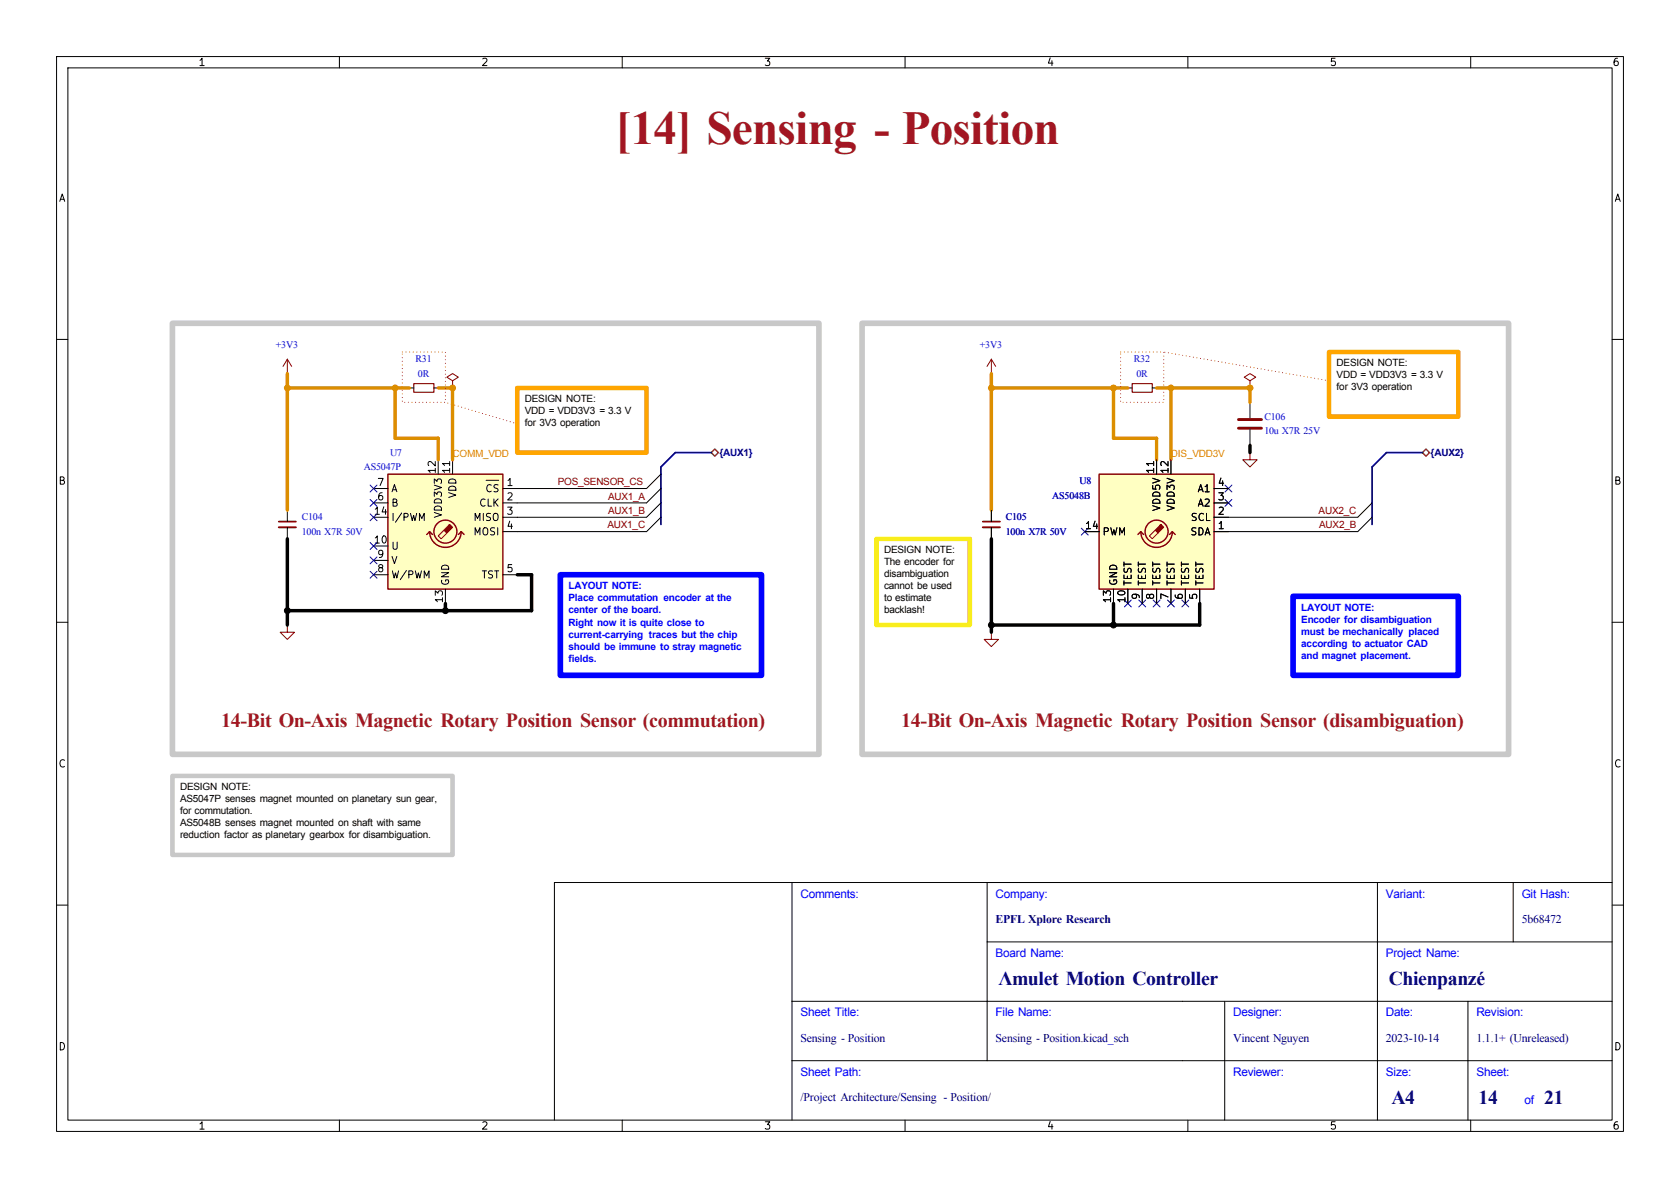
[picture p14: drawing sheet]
<svg xmlns="http://www.w3.org/2000/svg" width="297mm" height="210mm" viewBox="0 0 297 210" stroke-linecap="round" stroke-linejoin="round" font-family="sans-serif">
<defs><g id="words">
<text font-size="8.4" fill="#a21622" x="108.8" y="25.5">[14] Sensing - Position</text>
<g font-size="3.5" fill="#a21622">
<text x="39.1" y="128.5">14-Bit On-Axis Magnetic Rotary Position Sensor (commutation)</text>
<text x="159.3" y="128.5">14-Bit On-Axis Magnetic Rotary Position Sensor (disambiguation)</text>
</g>
<g font-size="3.5" fill="#00007f">
<text x="176.5" y="174.1">Λmulet Motion Controller</text>
<text x="245.5" y="174.1">Chienpanzé</text>
<text x="246" y="195.1">A4</text>
<text x="261.4" y="195.1">14</text>
<text x="273" y="195.1">21</text>
</g>
<g font-size="2.1" fill="#00f">
<text x="141.5" y="158.7">Comments:</text>
<text x="176" y="158.7">Company:</text>
<text x="245" y="158.7">Variant:</text>
<text x="269" y="158.7">Git Hash:</text>
<text x="176" y="169.2">Board Name:</text>
<text x="245" y="169.2">Project Name:</text>
<text x="141.5" y="179.7">Sheet Title:</text>
<text x="176" y="179.7">File Name:</text>
<text x="218" y="179.7">Designer:</text>
<text x="245" y="179.7">Date:</text>
<text x="261" y="179.7">Revision:</text>
<text x="141.5" y="190.2">Sheet Path:</text>
<text x="218" y="190.2">Reviewer:</text>
<text x="245" y="190.2">Size:</text>
<text x="261" y="190.2">Sheet:</text>
<text x="269.5" y="195.2">of</text>
</g>
<g font-size="2.1" fill="#00007f">
<text x="176" y="163.2">EPFL Xplore Research</text>
<text x="269" y="163.2">5b68472</text>
<text x="141.5" y="184.2">Sensing - Position</text>
<text x="176" y="184.2">Sensing - Position.kicad_sch</text>
<text x="218" y="184.2">Vincent Nguyen</text>
<text x="245" y="184.2">2023-10-14</text>
<text x="261" y="184.2">1.1.1+ (Unreleased)</text>
<text x="141.5" y="194.7">/Project Architecture/Sensing - Position/</text>
</g>
<g font-size="1.8" fill="#0000c2">
<text x="48.8" y="61.5">+3V3</text>
<text x="73.4" y="64.1">R31</text>
<text x="173.2" y="61.5">+3V3</text>
<text x="200.4" y="64.1">R32</text>
<text x="73.9" y="66.6">0R</text>
<text x="200.9" y="66.6">0R</text>
<text x="223.5" y="74.2">C106</text>
<text x="223.5" y="76.8">10u X7R 25V</text>
<text x="64.3" y="83.1">AS5047P</text>
<text x="68.9" y="80.6">U7</text>
<text x="186" y="88.2">AS5048B</text>
<text x="190.9" y="85.6">U8</text>
<text x="53.3" y="92">C104</text>
<text x="53.3" y="94.5">100n X7R 50V</text>
<text x="177.8" y="92">C105</text>
<text x="177.8" y="94.5">100n X7R 50V</text>
</g>
<g font-size="1.8">
<text x="236.3" y="64.7">DESIGN NOTE:</text>
<text x="92.8" y="71.1">DESIGN NOTE:</text>
<text x="236.3" y="66.8">VDD = VDD3V3 = 3.3 V</text>
<text x="236.3" y="69">for 3V3 operation</text>
<text x="92.8" y="73.2">VDD = VDD3V3 = 3.3 V</text>
<text x="92.8" y="75.3">for 3V3 operation</text>
<text x="156.3" y="97.7">DESIGN NOTE:</text>
<text x="156.3" y="99.9">The encoder for</text>
<text x="156.3" y="102">disambiguation</text>
<text x="156.3" y="104.1">cannot be used</text>
<text x="156.3" y="106.3">to estimate</text>
<text x="156.3" y="108.4">backlash!</text>
<text x="31.8" y="139.6">DESIGN NOTE:</text>
<text x="31.8" y="141.8">AS5047P senses magnet mounted on planetary sun gear,</text>
<text x="31.8" y="143.9">for commutation.</text>
<text x="31.8" y="146">AS5048B senses magnet mounted on shaft with same</text>
<text x="31.8" y="148.2">reduction factor as planetary gearbox for disambiguation.</text>
</g>
<g font-size="1.8" fill="#dc8e00">
<text x="80" y="80.7">COMM_VDD</text>
<text x="207" y="80.7">DIS_VDD3V</text>
</g>
<g font-size="1.8" fill="#000084">
<text x="127.2" y="80.6">{AUX1}</text>
<text x="252.9" y="80.6">{AUX2}</text>
</g>
<g font-size="1.8" fill="#840000">
<text x="98.6" y="85.8">POS_SENSOR_CS</text>
<text x="107.5" y="88.3">AUX1_A</text>
<text x="107.4" y="93.4">AUX1_C</text>
<text x="107.5" y="90.9">AUX1_B</text>
<text x="233.1" y="90.9">AUX2_C</text>
<text x="233.2" y="93.4">AUX2_B</text>
</g>
<g font-size="1.8" fill="#00f">
<text x="100.5" y="104.2">LAYOUT NOTE:</text>
<text x="100.5" y="106.3">Place commutation encoder at the</text>
<text x="230.1" y="108">LAYOUT NOTE:</text>
<text x="100.5" y="108.4">center of the board.</text>
<text x="100.5" y="110.6">Right now it is quite close to</text>
<text x="100.5" y="112.7">current-carrying traces but the chip</text>
<text x="230.1" y="110.1">Encoder for disambiguation</text>
<text x="230.1" y="112.3">must be mechanically placed</text>
<text x="100.5" y="114.8">should be immune to stray magnetic</text>
<text x="100.5" y="117">fields.</text>
<text x="230.1" y="114.4">according to actuator CAD</text>
<text x="230.1" y="116.5">and magnet placement.</text>
</g>
<g font-size="1.3">
<text x="35" y="12">1</text>
<text x="85" y="12">2</text>
<text x="135" y="12">3</text>
<text x="185" y="12">4</text>
<text x="235" y="12">5</text>
<text x="285" y="12">6</text>
<text x="10.3" y="36">A</text>
<text x="285.3" y="36">A</text>
<text x="77.3" y="83.9" transform="rotate(-90 77.3 83.9)">12</text>
<text x="79.9" y="83.9" transform="rotate(-90 79.9 83.9)">11</text>
<text x="204.3" y="83.9" transform="rotate(-90 204.3 83.9)">11</text>
<text x="206.9" y="83.9" transform="rotate(-90 206.9 83.9)">12</text>
<text x="10.2" y="86">B</text>
<text x="66.6" y="88.8">6</text>
<text x="66.6" y="86.2">7</text>
<text x="69.1" y="89.9">B</text>
<text x="69.1" y="87.3">A</text>
<text x="81" y="88.2" transform="rotate(-90 81 88.2)">VDD</text>
<text x="84.6" y="89.9">CLK</text>
<text x="85.7" y="87.3">CS</text>
<text x="89.4" y="86.2">1</text>
<text x="89.4" y="88.8">2</text>
<text x="211.6" y="89.9">A2</text>
<text x="211.6" y="87.3">A1</text>
<text x="215.2" y="88.8">3</text>
<text x="215.2" y="86.2">4</text>
<text x="285.2" y="86">B</text>
<text x="66" y="91.3">14</text>
<text x="69.1" y="92.4">I/PWM</text>
<text x="78.4" y="91.7" transform="rotate(-90 78.4 91.7)">VDD3V3</text>
<text x="83.6" y="92.4">MISO</text>
<text x="83.6" y="94.9">MOSI</text>
<text x="89.4" y="91.3">3</text>
<text x="89.4" y="93.8">4</text>
<text x="191.7" y="93.8">14</text>
<text x="194.8" y="94.9">PWM</text>
<text x="205.4" y="90.5" transform="rotate(-90 205.4 90.5)">VDD5V</text>
<text x="208" y="90.5" transform="rotate(-90 208 90.5)">VDD3V</text>
<text x="210.3" y="94.9">SDA</text>
<text x="210.4" y="92.4">SCL</text>
<text x="215.2" y="93.8">1</text>
<text x="215.2" y="91.3">2</text>
<text x="66" y="96.4">10</text>
<text x="66.6" y="101.5">8</text>
<text x="66.6" y="98.9">9</text>
<text x="69.1" y="100">V</text>
<text x="69.1" y="97.5">U</text>
<text x="89.4" y="101.5">5</text>
<text x="69.1" y="102.6">W/PWM</text>
<text x="78.6" y="106.7" transform="rotate(-90 78.6 106.7)">13</text>
<text x="79.7" y="103.7" transform="rotate(-90 79.7 103.7)">GND</text>
<text x="85" y="102.6">TST</text>
<text x="196.7" y="106.7" transform="rotate(-90 196.7 106.7)">13</text>
<text x="197.8" y="103.7" transform="rotate(-90 197.8 103.7)">GND</text>
<text x="199.3" y="106.7" transform="rotate(-90 199.3 106.7)">10</text>
<text x="200.4" y="103.7" transform="rotate(-90 200.4 103.7)">TEST</text>
<text x="201.8" y="106.1" transform="rotate(-90 201.8 106.1)">9</text>
<text x="202.9" y="103.7" transform="rotate(-90 202.9 103.7)">TEST</text>
<text x="204.3" y="106.1" transform="rotate(-90 204.3 106.1)">8</text>
<text x="205.4" y="103.7" transform="rotate(-90 205.4 103.7)">TEST</text>
<text x="206.9" y="106.1" transform="rotate(-90 206.9 106.1)">7</text>
<text x="208" y="103.7" transform="rotate(-90 208 103.7)">TEST</text>
<text x="209.4" y="106.1" transform="rotate(-90 209.4 106.1)">6</text>
<text x="210.5" y="103.7" transform="rotate(-90 210.5 103.7)">TEST</text>
<text x="212" y="106.1" transform="rotate(-90 212 106.1)">5</text>
<text x="213.1" y="103.7" transform="rotate(-90 213.1 103.7)">TEST</text>
<text x="10.2" y="136">C</text>
<text x="285.2" y="136">C</text>
<text x="10.2" y="186">D</text>
<text x="285.2" y="186">D</text>
<text x="35" y="200">1</text>
<text x="85" y="200">2</text>
<text x="135" y="200">3</text>
<text x="185" y="200">4</text>
<text x="235" y="200">5</text>
<text x="285" y="200">6</text>
</g>
</g></defs>
<g fill="none" stroke="#000" stroke-width=".18">
<path d="M10 10h277v190h-277zM12 12h273v186h-273zM60 10v2M110 10v2M160 10v2M210 10v2M260 10v2M10 60h2M72.4 68.6h.8M76.7 68.6h.8M80 68.6h.1M285 60h2"/>
<path d="M50.8 90.2v2M50.8 93.2v2.1M10 110h2M285 110h2M140 156v42M174.5 156v31.5M243.5 156v42M267.5 156v10.5M285 156h-187v42M10 160h2M140 177h145M174.5 166.5h110.5"/>
<path d="M216.5 177v21M259.5 177v21M285 160h2M60 198v2M110 198v2M140 187.5h145M160 198v2M210 198v2M260 198v2"/>
</g>
<path d="M50.8 63.5l-.8 1.3M50.8 63.5l.8 1.3M50.8 63.5v2.5M80 67.3l1-.6-1-.7-1 .7 1 .6v1.3M50.8 110.5v1.3h1.3l-1.3 1.2-1.3-1.2h1.3" fill="none" stroke="#840000" stroke-width=".18"/>
<path d="M73.2 67.8h3.5v1.5h-3.5z" fill="none" stroke="#840000" stroke-width=".2"/>
<path d="M49.3 92.2h3" fill="none" stroke="#840000" stroke-width=".3"/>
<path d="M49.3 93.2h3" fill="none" stroke="#840000" stroke-width=".33"/>
<path d="M68.6 83.8h20.3v20.3h-20.3z" fill="#ffffc2"/>
<g fill="none" stroke="#840000" stroke-width=".25">
<path d="M68.6 83.8h20.3v20.3h-20.3zM75.9 94a2.79 2.79 0 0 0 2.8 2.8 2.79 2.79 0 0 0 2.8-2.8M75.9 94l.6 .5M75.9 94l-.5 .5M81.5 94l.5 .5M81.5 94l-.5 .5"/>
<circle cx="78.7" cy="94" r="2.03"/>
</g>
<path d="M79.4 92.8l.1-.1 .5 .5-1 1-.5-.5 1-1z" fill="#840000" stroke="#840000" stroke-width=".18"/>
<path d="M175.3 63.5l-.8 1.3M175.3 63.5l.7 1.3M175.3 63.5v2.5M221 67.3l1-.6-1-.7-1 .7 1 .6v1.3M78.5 93.7l-1 1 .5 .6 1-1.1M221 80v1.3h1.2l-1.2 1.3-1.3-1.3h1.3M175.3 111.8v1.2h1.2l-1.2 1.3-1.3-1.3h1.3" fill="none" stroke="#840000" stroke-width=".18"/>
<g fill="none" stroke="#000" stroke-width=".18">
<path d="M199.4 68.6h.8M203.7 68.6h.8M221 68.6h.1M221 71.1v2.8M221 75.9v2.8M66 86.4h2.6M66 88.9h2.6M66 91.4h2.6M66 99.1h2.6M66 96.5h2.6M77.5 81.3v2.5M80 81.3v2.5"/>
<path d="M85.9 84.9h2.3M88.9 86.4h2.5M88.9 88.9h2.5M88.9 91.4h2.5M88.9 94h2.5M66 101.6h2.6M78.7 104.1v2.6M88.9 101.6h2.5"/>
</g>
<path d="M218.9 74.2h4.1M218.9 75.7h4.1" fill="none" stroke="#840000" stroke-width=".51"/>
<path d="M200.2 67.8h3.5v1.5h-3.5z" fill="none" stroke="#840000" stroke-width=".2"/>
<path d="M194.3 83.8h20.3v20.3h-20.3z" fill="#ffffc2"/>
<g fill="none" stroke="#840000" stroke-width=".25">
<path d="M194.3 83.8h20.3v20.3h-20.3zM201.7 94a2.79 2.79 0 0 0 2.8 2.8 2.79 2.79 0 0 0 2.8-2.8M201.7 94l.5 .5M201.7 94l-.5 .5M207.3 94l.5 .5M207.3 94l-.5 .5"/>
<circle cx="204.5" cy="94" r="2.03"/>
</g>
<path d="M205.2 92.7l.5 .5-1 1-.5-.5z" fill="#840000" stroke="#840000" stroke-width=".18"/>
<path d="M204.2 93.7l-1 1 .5 .6 1-1.1" fill="none" stroke="#840000" stroke-width=".18"/>
<g fill="none" stroke="#000" stroke-width=".18">
<path d="M116.8 91.4l-2.5 2.6h-22.9M116.8 88.9l-2.5 2.5h-22.9M116.8 86.4l-2.5 2.5h-22.9M116.8 83.8l-2.5 2.6h-22.9M175.3 90.2v2M175.3 93.2v2.1M191.8 94h2.5M204.5 81.3v2.5M207 81.3v2.5M214.6 88.9h2.6M214.6 86.4h2.6M242.6 91.4l-2.6 2.6h-25.4"/>
<path d="M242.6 88.9l-2.6 2.5h-25.4M196.8 104.1v2.6M199.4 104.1v2.6M201.9 104.1v2.6M204.5 104.1v2.6M207 104.1v2.6M209.5 104.1v2.6M212.1 104.1v2.6"/>
</g>
<path d="M173.7 92.2h3.1" fill="none" stroke="#840000" stroke-width=".3"/>
<path d="M173.7 93.2h3.1" fill="none" stroke="#840000" stroke-width=".33"/>
<path d="M125.7 80l.7-.6 .6 .6-.6 .6zM251.5 80l.6-.6 .6 .6-.6 .6z" fill="none" stroke="#725600" stroke-width=".25"/>
<path d="M71.1 62.2h7.6v8.9h-7.6zM91.4 74.9l-12.7-3.8M198.1 62.2h7.6v8.9h-7.6zM234.9 67.3l-29.2-5.1" fill="none" stroke="#f00" stroke-width=".18" stroke-dasharray="0 .6"/>
<path d="M125.7 80h-6.3l-2.6 2.6v10.1M251.5 80h-6.4l-2.5 2.6v10.1" fill="none" stroke="#000084" stroke-width=".3"/>
<path d="M50.8 66v24.2M50.8 68.6h21.6M69.8 68.6v8.9h7.7v3.8M77.5 68.6h2.5v12.7M175.3 66v24.2M175.3 68.6h24.1M196.8 68.6v8.9h7.7v3.8M204.5 68.6h16.5v2.5M207 68.6v12.7" fill="none" stroke="#dc8e00" stroke-width=".61"/>
<path d="M221 78.7v1.3M50.8 95.3v15.2M175.3 95.3v16.5M78.7 106.7v1.3M91.4 101.6h2.6v6.4h-43.2M196.8 106.7v3.8M212.1 106.7v3.8h-36.8" fill="none" stroke="#000" stroke-width=".61"/>
<g fill="none" stroke="#000084" stroke-width=".18">
<path d="M65.4 90.8l1.2 1.2M65.4 98.5l1.2 1.2M65.4 88.3l1.2 1.2M65.4 85.8l1.2 1.2M65.4 95.9l1.2 1.2M66.6 90.8l-1.2 1.2M66.6 98.5l-1.2 1.2M66.6 88.3l-1.2 1.2M66.6 85.8l-1.2 1.2M66.6 95.9l-1.2 1.2M191.2 93.4l1.2 1.2M192.4 93.4l-1.2 1.2"/>
<path d="M216.6 85.8l1.2 1.2M216.6 88.3l1.2 1.2M217.8 85.8l-1.2 1.2M217.8 88.3l-1.2 1.2M65.4 101l1.2 1.2M66.6 101l-1.2 1.2M198.8 106.1l1.2 1.2M200 106.1l-1.2 1.2M201.3 106.1l1.2 1.2M202.5 106.1l-1.2 1.2M203.9 106.1l1.2 1.2M205.1 106.1l-1.2 1.2"/>
<path d="M206.4 106.1l1.2 1.2M207.6 106.1l-1.2 1.2M208.9 106.1l1.3 1.2M210.2 106.1l-1.3 1.2"/>
</g>
<path d="M91.4 68.6h22.9v11.4h-22.9zM234.9 62.2h22.9v11.5h-22.9z" fill="none" stroke="#ffa500" stroke-width=".8"/>
<path d="M30.5 137.2h49.5v13.9h-49.5z" fill="none" stroke="#c8c8c8" stroke-width=".8"/>
<path d="M99.1 101.6h35.5v17.8h-35.5zM228.6 105.4h29.2v14h-29.2z" fill="none" stroke="#00f" stroke-width="1"/>
<path d="M154.9 95.3h16.5v15.2h-16.5z" fill="none" stroke="#faec00" stroke-width=".8"/>
<path d="M30.5 57.2h114.3v76.2h-114.3zM152.4 57.2h114.3v76.2h-114.3z" fill="none" stroke="#c8c8c8" stroke-width="1"/>
<g fill="#000" stroke="#000" stroke-width=".18">
<circle cx="50.8" cy="108" r=".52"/>
<circle cx="78.7" cy="108" r=".52"/>
<circle cx="175.3" cy="110.5" r=".52"/>
<circle cx="196.9" cy="110.5" r=".52"/>
</g>
<g fill="#dc8e00" stroke="#dc8e00" stroke-width=".18">
<circle cx="207" cy="68.6" r=".52"/>
<circle cx="196.9" cy="68.6" r=".52"/>
<circle cx="175.3" cy="68.6" r=".52"/>
<circle cx="221" cy="68.6" r=".52"/>
<circle cx="50.8" cy="68.6" r=".52"/>
<circle cx="69.9" cy="68.6" r=".52"/>
<circle cx="80" cy="68.6" r=".52"/>
</g>
<use href="#words"/>
</svg>
